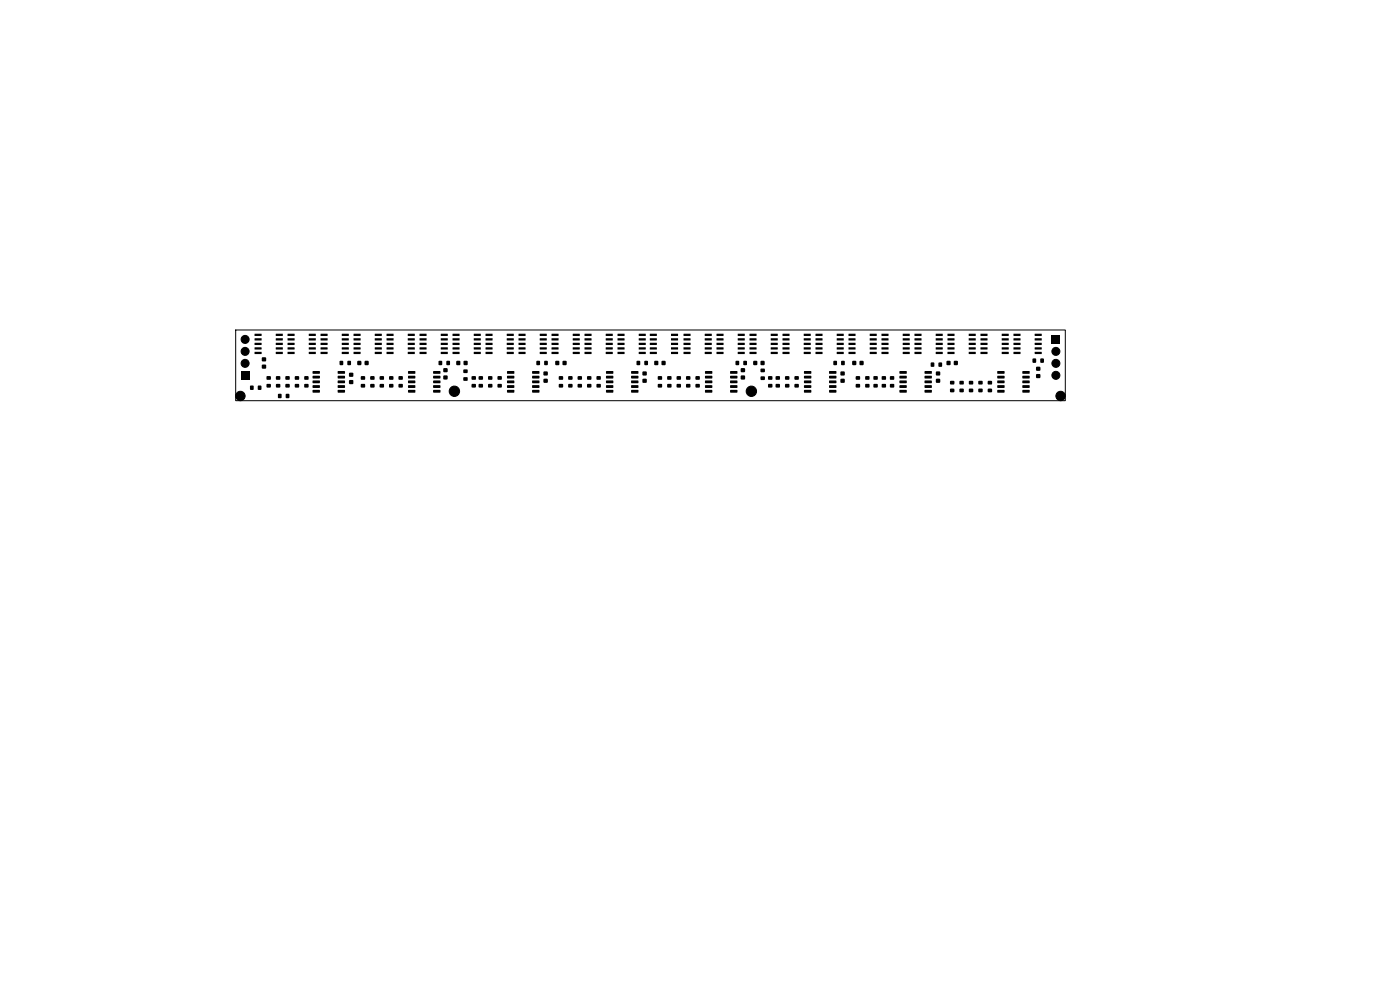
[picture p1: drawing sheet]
<svg xmlns="http://www.w3.org/2000/svg" width="297mm" height="210mm" viewBox="0 0 297 210" stroke-linecap="round" stroke-linejoin="round" font-family="sans-serif">
<g fill="#000">
<path d="M51.1 78.8h1.7v1.7h-1.7zM54 70.8h1.5v.4l-1.5 .1zM54 71.8h1.5v.4h-1.5zM54 72.7h1.5v.4l-1.5 .1zM54 73.7h1.5v.4h-1.5zM54 74.7l1.5-.1v.5h-1.5zM55.6 75.8h.8v.8h-.8zM55.6 77.4h.8v.8h-.8zM56.6 79.8h.8v.7h-.8zM58.5 74.7l1.5-.1v.5h-1.5zM58.5 73.7h1.5v.4h-1.5zM58.5 72.7h1.5v.4l-1.5 .1z"/>
<path d="M58.5 71.8h1.5v.4h-1.5zM58.5 70.8h1.5v.4l-1.5 .1zM58.6 79.8h.8v.7h-.8zM61 70.8h1.5v.4l-1.5 .1zM61 71.8h1.5v.4h-1.5zM61 72.7h1.5v.4l-1.5 .1zM61 73.7h1.5v.4h-1.5zM61 74.7l1.5-.1v.5h-1.5zM60.6 79.8h.8v.7h-.8zM62.6 79.8h.8v.7h-.8zM64.6 79.8h.8v.7h-.8zM65.5 74.7l1.5-.1v.5h-1.5z"/>
<path d="M65.5 73.7h1.5v.4h-1.5zM65.5 72.7h1.5v.4l-1.5 .1zM65.5 71.8h1.5v.4h-1.5zM65.5 70.8h1.5v.4l-1.5 .1zM66.3 78.7h1.5l.1 .5-1.5 .1zM66.3 79.7h1.5l.1 .5-1.5 .1zM68 70.8h1.5v.4l-1.5 .1zM68 71.8h1.5v.4h-1.5zM68 72.7h1.5v.4l-1.5 .1zM68 73.7h1.5v.4h-1.5zM68 74.7l1.5-.1v.5h-1.5zM71.7 79.7h1.4l.1 .5-1.5 .1z"/>
<path d="M71.7 78.7h1.4l.1 .5-1.5 .1zM72.5 74.7l1.5-.1v.5h-1.5zM72.5 73.7h1.5v.4h-1.5zM72.5 72.7h1.5v.4l-1.5 .1zM72.5 71.8h1.5v.4h-1.5zM72.5 70.8h1.5v.4l-1.5 .1zM72.1 76.6h.7v.8h-.7zM73.7 76.6h.7v.8h-.7zM74.1 79.1h.8v.8h-.8zM75 70.8h1.5v.4l-1.5 .1zM75 71.8h1.5v.4h-1.5zM75 72.7h1.5v.4l-1.5 .1z"/>
<path d="M75 73.7h1.5v.4h-1.5zM75 74.7l1.5-.1v.5h-1.5zM75.8 76.6h.8v.8h-.8zM76.6 79.8h.8v.7h-.8zM77.4 76.6h.8v.8h-.8zM78.6 79.8h.8v.7h-.8zM79.5 74.7l1.5-.1v.5h-1.5zM79.5 73.7h1.5v.4h-1.5zM79.5 72.7h1.5v.4l-1.5 .1zM79.5 71.8h1.5v.4h-1.5zM79.5 70.8h1.5v.4l-1.5 .1zM80.6 79.8h.8v.7h-.8z"/>
<path d="M82 70.8h1.5v.4l-1.5 .1zM82 71.8h1.5v.4h-1.5zM82 72.7h1.5v.4l-1.5 .1zM82 73.7h1.5v.4h-1.5zM82 74.7l1.5-.1v.5h-1.5zM82.6 79.8h.8v.7h-.8zM84.6 79.8h.8v.7h-.8zM86.5 74.7l1.5-.1v.5h-1.5zM86.5 73.7h1.5v.4h-1.5zM86.5 72.7h1.5v.4l-1.5 .1zM86.5 71.8h1.5v.4h-1.5zM86.5 70.8h1.5v.4l-1.5 .1z"/>
<path d="M86.6 78.7h1.4l.1 .5-1.5 .1zM86.6 79.7h1.4l.1 .5-1.5 .1zM89 70.8h1.5v.4l-1.5 .1zM89 71.8h1.5v.4h-1.5zM89 72.7h1.5v.4l-1.5 .1zM89 73.7h1.5v.4h-1.5zM89 74.7l1.5-.1v.5h-1.5zM91.9 79.7h1.5v.5l-1.4 .1zM91.9 78.7h1.5v.5l-1.4 .1zM93.5 74.7l1.5-.1v.5h-1.5zM93.5 73.7h1.5v.4h-1.5zM93.5 72.7h1.5v.4l-1.5 .1z"/>
<path d="M93.5 71.8h1.5v.4h-1.5zM93.5 70.8h1.5v.4l-1.5 .1zM93.1 76.6h.7v.8h-.7zM94.1 78.1h.8v.8h-.8zM94.1 79.7h.8v.8h-.8zM94.7 76.6h.7v.8h-.7zM96 70.8h1.5v.4l-1.5 .1zM96 71.8h1.5v.4h-1.5zM96 72.7h1.5v.4l-1.5 .1zM96 73.7h1.5v.4h-1.5zM96 74.7l1.5-.1v.5h-1.5zM96.8 76.6h.8v.8h-.8z"/>
<path d="M98.4 76.6h.8v.8h-.8zM98.3 78.4h.9v.7h-.9zM100.5 74.7l1.5-.1v.5h-1.5zM100.5 73.7h1.5v.4h-1.5zM100.5 72.7h1.5v.4l-1.5 .1zM100.5 71.8h1.5v.4h-1.5zM100.5 70.8h1.5v.4l-1.5 .1zM100.1 79.8h.8v.7h-.8zM101.6 79.8h.8v.7h-.8zM103 70.8h1.5v.4l-1.5 .1zM103 71.8h1.5v.4h-1.5zM103 72.7h1.5v.4l-1.5 .1z"/>
<path d="M103 73.7h1.5v.4h-1.5zM103 74.7l1.5-.1v.5h-1.5zM103.6 79.8h.8v.7h-.8zM105.6 79.8h.8v.7h-.8zM107.5 74.7l1.5-.1v.5h-1.5zM107.5 73.7h1.5v.4h-1.5zM107.5 72.7h1.5v.4l-1.5 .1zM107.5 71.8h1.5v.4h-1.5zM107.5 70.8h1.5v.4l-1.5 .1zM107.6 78.7h1.4l.1 .5-1.5 .1zM107.6 79.7h1.4l.1 .5-1.5 .1zM110 70.8h1.5v.4l-1.5 .1z"/>
<path d="M110 71.8h1.5v.4h-1.5zM110 72.7h1.5v.4l-1.5 .1zM110 73.7h1.5v.4h-1.5zM110 74.7l1.5-.1v.5h-1.5zM112.9 79.7h1.5v.5l-1.4 .1zM112.9 78.7h1.5v.5l-1.4 .1zM114.5 74.7l1.5-.1v.5h-1.5zM114.5 73.7h1.5v.4h-1.5zM114.5 72.7h1.5v.4l-1.5 .1zM114.5 71.8h1.5v.4h-1.5zM114.5 70.8h1.5v.4l-1.5 .1zM113.8 76.6h.7v.8h-.7z"/>
<path d="M115.3 78.8h.9v.8h-.9zM115.5 76.6h.7v.8h-.7zM117 70.8h1.5v.4l-1.5 .1zM117 71.8h1.5v.4h-1.5zM117 72.7h1.5v.4l-1.5 .1zM117 73.7h1.5v.4h-1.5zM117 74.7l1.5-.1v.5h-1.5zM117.8 76.6h.8v.8h-.8zM118.6 79.8h.8v.7h-.8zM119.4 76.6h.8v.8h-.8zM120.6 79.8h.8v.7h-.8zM121.5 74.7l1.5-.1v.5h-1.5z"/>
<path d="M121.5 73.7h1.5v.4h-1.5zM121.5 72.7h1.5v.4l-1.5 .1zM121.5 71.8h1.5v.4h-1.5zM121.5 70.8h1.5v.4l-1.5 .1zM122.6 79.8h.8v.7h-.8zM124 70.8h1.5v.4l-1.5 .1zM124 71.8h1.5v.4h-1.5zM124 72.7h1.5v.4l-1.5 .1zM124 73.7h1.5v.4h-1.5zM124 74.7l1.5-.1v.5h-1.5zM124.6 79.8h.8v.7h-.8zM126.6 79.8h.8v.7h-.8z"/>
<path d="M128.5 74.7l1.5-.1v.5h-1.5zM128.5 73.7h1.5v.4h-1.5zM128.5 72.7h1.5v.4l-1.5 .1zM128.5 71.8h1.5v.4h-1.5zM128.5 70.8h1.5v.4l-1.5 .1zM128.6 78.7h1.4l.1 .5-1.5 .1zM128.6 79.7h1.4l.1 .5-1.5 .1zM131 70.8h1.5v.4l-1.5 .1zM131 71.8h1.5v.4h-1.5zM131 72.7h1.5v.4l-1.5 .1zM131 73.7h1.5v.4h-1.5zM131 74.7l1.5-.1v.5h-1.5z"/>
<path d="M133.9 79.7h1.5v.5l-1.4 .1zM133.9 78.7h1.5v.5l-1.4 .1zM135.5 74.7l1.5-.1v.5h-1.5zM135.5 73.7h1.5v.4h-1.5zM135.5 72.7h1.5v.4l-1.5 .1zM135.5 71.8h1.5v.4h-1.5zM135.5 70.8h1.5v.4l-1.5 .1zM135.1 76.6h.7v.8h-.7zM136.3 78.8h.9v.8h-.9zM136.7 76.6h.7v.8h-.7zM137.9 70.8h1.4v.4l-1.4 .1zM137.9 71.8h1.4v.4h-1.4z"/>
<path d="M137.9 72.7h1.4v.4l-1.4 .1zM137.9 73.7h1.4v.4h-1.4zM137.9 74.7l1.4-.1v.5h-1.4zM138.8 76.6h.8v.8h-.8zM139.6 79.8h.8v.7h-.8zM140.4 76.6h.8v.8h-.8zM141.6 79.8h.8v.7h-.8zM142.4 74.7l1.4-.1v.5h-1.4zM142.4 73.7h1.4v.4h-1.4zM142.4 72.7h1.4v.4l-1.4 .1zM142.4 71.8h1.4v.4h-1.4zM142.4 70.8h1.4v.4l-1.4 .1z"/>
<path d="M143.6 79.8h.8v.7h-.8zM145 70.8h1.5v.4l-1.5 .1zM145 71.8h1.5v.4h-1.5zM145 72.7h1.5v.4l-1.5 .1zM145 73.7h1.5v.4h-1.5zM145 74.7l1.5-.1v.5h-1.5zM145.6 79.8h.8v.7h-.8zM147.6 79.8h.8v.7h-.8zM149.5 74.7l1.5-.1v.5h-1.5zM149.5 73.7h1.5v.4h-1.5zM149.5 72.7h1.5v.4l-1.5 .1zM149.5 71.8h1.5v.4h-1.5z"/>
<path d="M149.5 70.8h1.5v.4l-1.5 .1zM149.6 78.7h1.4l.1 .5-1.5 .1zM149.6 79.7h1.4l.1 .5-1.5 .1zM152 70.8h1.5v.4l-1.5 .1zM152 71.8h1.5v.4h-1.5zM152 72.7h1.5v.4l-1.5 .1zM152 73.7h1.5v.4h-1.5zM152 74.7l1.5-.1v.5h-1.5zM154.9 79.7h1.5v.5l-1.4 .1zM154.9 78.7h1.5v.5l-1.4 .1zM156.5 74.7l1.5-.1v.5h-1.5zM156.5 73.7h1.5v.4h-1.5z"/>
<path d="M156.5 72.7h1.5v.4l-1.5 .1zM156.5 71.8h1.5v.4h-1.5zM156.5 70.8h1.5v.4l-1.5 .1zM156.1 76.6h.7v.8h-.7zM157.2 78.1h.8v.8h-.8zM157.2 79.7h.8v.8h-.8zM157.7 76.6h.7v.8h-.7zM159 70.8h1.5v.4l-1.5 .1zM159 71.8h1.5v.4h-1.5zM159 72.7h1.5v.4l-1.5 .1zM159 73.7h1.5v.4h-1.5zM159 74.7l1.5-.1v.5h-1.5z"/>
<path d="M159.8 76.6h.8v.8h-.8zM161.4 76.6h.8v.8h-.8zM161.4 78.2h.8v.7h-.8zM161.4 79.9h.8v.7h-.8zM163.5 74.7l1.5-.1v.5h-1.5zM163.5 73.7h1.5v.4h-1.5zM163.5 72.7h1.5v.4l-1.5 .1zM163.5 71.8h1.5v.4h-1.5zM163.5 70.8h1.5v.4l-1.5 .1zM163 79.8h.8v.7h-.8zM164.6 79.8h.8v.7h-.8zM166 70.8h1.5v.4l-1.5 .1z"/>
<path d="M166 71.8h1.5v.4h-1.5zM166 72.7h1.5v.4l-1.5 .1zM166 73.7h1.5v.4h-1.5zM166 74.7l1.5-.1v.5h-1.5zM166.6 79.8h.8v.7h-.8zM168.6 79.8h.8v.7h-.8zM170.5 74.7l1.5-.1v.5h-1.5zM170.5 73.7h1.5v.4h-1.5zM170.5 72.7h1.5v.4l-1.5 .1zM170.5 71.8h1.5v.4h-1.5zM170.5 70.8h1.5v.4l-1.5 .1zM170.6 78.7h1.4l.1 .5-1.5 .1z"/>
<path d="M170.6 79.7h1.4l.1 .5-1.5 .1zM173 70.8h1.5v.4l-1.5 .1zM173 71.8h1.5v.4h-1.5zM173 72.7h1.5v.4l-1.5 .1zM173 73.7h1.5v.4h-1.5zM173 74.7l1.5-.1v.5h-1.5zM175.9 79.7h1.5v.5l-1.4 .1zM175.9 78.7h1.5v.5l-1.4 .1zM177.5 74.7l1.5-.1v.5h-1.5zM177.5 73.7h1.5v.4h-1.5zM177.5 72.7h1.5v.4l-1.5 .1zM177.5 71.8h1.5v.4h-1.5z"/>
<path d="M177.5 70.8h1.5v.4l-1.5 .1zM176.8 76.6h.7v.8h-.7zM178.3 78.8h.9v.8h-.9zM178.5 76.6h.7v.8h-.7zM180 70.8h1.5v.4l-1.5 .1zM180 71.8h1.5v.4h-1.5zM180 72.7h1.5v.4l-1.5 .1zM180 73.7h1.5v.4h-1.5zM180 74.7l1.5-.1v.5h-1.5zM180.8 76.6h.8v.8h-.8zM181.6 79.8h.8v.7h-.8zM182.4 76.6h.8v.8h-.8z"/>
<path d="M183.6 79.8h.8v.7h-.8zM184.5 74.7l1.5-.1v.5h-1.5zM184.5 73.7h1.5v.4h-1.5zM184.5 72.7h1.5v.4l-1.5 .1zM184.5 71.8h1.5v.4h-1.5zM184.5 70.8h1.5v.4l-1.5 .1zM185.3 79.8h.9v.7h-.9zM187 70.8h1.5v.4l-1.5 .1zM187 71.8h1.5v.4h-1.5zM187 72.7h1.5v.4l-1.5 .1zM187 73.7h1.5v.4h-1.5zM187 74.7l1.5-.1v.5h-1.5z"/>
<path d="M187.1 79.8h.8v.7h-.8zM188.8 79.8h.9v.7h-.9zM190.8 78.7h1.5l.1 .5-1.5 .1zM190.8 79.7h1.5l.1 .5-1.5 .1zM191.5 74.7l1.5-.1v.5h-1.5zM191.5 73.7h1.5v.4h-1.5zM191.5 72.7h1.5v.4l-1.5 .1zM191.5 71.8h1.5v.4h-1.5zM191.5 70.8h1.5v.4l-1.5 .1zM194 70.8h1.5v.4l-1.5 .1zM194 71.8h1.5v.4h-1.5zM194 72.7h1.5v.4l-1.5 .1z"/>
<path d="M194 73.7h1.5v.4h-1.5zM194 74.7l1.5-.1v.5h-1.5zM196.2 79.7h1.4l.1 .5-1.5 .1zM196.2 78.7h1.4l.1 .5-1.5 .1zM197.5 76.9h.7v.9h-.7zM198.5 74.7l1.5-.1v.5h-1.5zM198.5 73.7h1.5v.4h-1.5zM198.5 72.7h1.5v.4l-1.5 .1zM198.5 71.8h1.5v.4h-1.5zM198.5 70.8h1.5v.4l-1.5 .1zM198.6 78.8h.8v.8h-.8zM199.1 76.9h.7v.9h-.7z"/>
<path d="M200.8 76.6h.8v.8h-.8zM201 70.8h1.5v.4l-1.5 .1zM201 71.8h1.5v.4h-1.5zM201 72.7h1.5v.4l-1.5 .1zM201 73.7h1.5v.4h-1.5zM201 74.7l1.5-.1v.5h-1.5zM202.4 76.6h.8v.8h-.8zM205.5 74.7l1.5-.1v.5h-1.5zM205.5 73.7h1.5v.4h-1.5zM205.5 72.7h1.5v.4l-1.5 .1zM205.5 71.8h1.5v.4h-1.5zM205.5 70.8h1.5v.4l-1.5 .1z"/>
<path d="M208 70.8h1.5v.4l-1.5 .1zM208 71.8h1.5v.4h-1.5zM208 72.7h1.5v.4l-1.5 .1zM208 73.7h1.5v.4h-1.5zM208 74.7l1.5-.1v.5h-1.5zM211.6 78.7h1.4l.1 .5-1.5 .1zM211.6 79.7h1.4l.1 .5-1.5 .1zM212.5 74.7l1.5-.1v.5h-1.5zM212.5 73.7h1.5v.4h-1.5zM212.5 72.7h1.5v.4l-1.5 .1zM212.5 71.8h1.5v.4h-1.5zM212.5 70.8h1.5v.4l-1.5 .1z"/>
<path d="M215 70.8h1.5v.4l-1.5 .1zM215 71.8h1.5v.4h-1.5zM215 72.7h1.5v.4l-1.5 .1zM215 73.7h1.5v.4h-1.5zM215 74.7l1.5-.1v.5h-1.5zM216.9 79.7h1.5v.5l-1.4 .1zM216.9 78.7h1.5v.5l-1.4 .1zM219.5 74.7l1.5-.1v.5h-1.5zM219.5 73.7h1.5v.4h-1.5zM219.5 72.7h1.5v.4l-1.5 .1zM219.5 71.8h1.5v.4h-1.5zM219.5 70.8h1.5v.4l-1.5 .1z"/>
<path d="M219.1 76.1h.7v.8h-.7zM219.8 77.8h.9v.8h-.9zM219.8 79.4h.9v.8h-.9zM220.7 76.1h.7v.8h-.7zM223.1 71.2h1.8v1.7h-1.8zM53.1 81.8h.7v.9h-.7zM54.7 81.8h.7v.9h-.7zM56.6 81.5h.8v.7h-.8zM59 83.6h.7v.8h-.7zM58.6 81.5h.8v.7h-.8zM60.7 83.6h.6v.8h-.6zM60.6 81.5h.8v.7h-.8z"/>
<path d="M62.6 81.5h.8v.7h-.8zM64.6 81.5h.8v.7h-.8zM66.3 80.7h1.5l.1 .5-1.5 .1zM66.3 81.7h1.5l.1 .5-1.5 .1zM66.3 82.7h1.5l.1 .5-1.5 .1zM71.7 82.7h1.4l.1 .5-1.5 .1zM71.7 81.7h1.4l.1 .5-1.5 .1zM71.7 80.7h1.4l.1 .5-1.5 .1zM74.1 80.7h.8v.7h-.8zM76.6 81.5h.8v.7h-.8zM78.6 81.5h.8v.7h-.8zM80.6 81.5h.8v.7h-.8z"/>
<path d="M82.6 81.5h.8v.7h-.8zM84.6 81.5h.8v.7h-.8zM86.6 80.7h1.4l.1 .5-1.5 .1zM86.6 81.7h1.4l.1 .5-1.5 .1zM86.6 82.7h1.4l.1 .5-1.5 .1zM91.9 82.7h1.5v.5l-1.4 .1zM91.9 81.7h1.5v.5l-1.4 .1zM91.9 80.7h1.5v.5l-1.4 .1zM98.3 80.1h.9v.6h-.9zM100.1 81.5h.8v.7h-.8zM101.6 81.5h.8v.7h-.8zM103.6 81.5h.8v.7h-.8z"/>
<path d="M105.6 81.5h.8v.7h-.8zM107.6 80.7h1.4l.1 .5-1.5 .1zM107.6 81.7h1.4l.1 .5-1.5 .1zM107.6 82.7h1.4l.1 .5-1.5 .1zM112.9 82.7h1.5v.5l-1.4 .1zM112.9 81.7h1.5v.5l-1.4 .1zM112.9 80.7h1.5v.5l-1.4 .1zM115.3 80.4h.9v.8h-.9zM118.6 81.5h.8v.7h-.8zM120.6 81.5h.8v.7h-.8zM122.6 81.5h.8v.7h-.8zM124.6 81.5h.8v.7h-.8z"/>
<path d="M126.6 81.5h.8v.7h-.8zM128.6 80.7h1.4l.1 .5-1.5 .1zM128.6 81.7h1.4l.1 .5-1.5 .1zM128.6 82.7h1.4l.1 .5-1.5 .1zM133.9 82.7h1.5v.5l-1.4 .1zM133.9 81.7h1.5v.5l-1.4 .1zM133.9 80.7h1.5v.5l-1.4 .1zM136.3 80.4h.9v.8h-.9zM139.6 81.5h.8v.7h-.8zM141.6 81.5h.8v.7h-.8zM143.6 81.5h.8v.7h-.8zM145.6 81.5h.8v.7h-.8z"/>
<path d="M147.6 81.5h.8v.7h-.8zM149.6 80.7h1.4l.1 .5-1.5 .1zM149.6 81.7h1.4l.1 .5-1.5 .1zM149.6 82.7h1.4l.1 .5-1.5 .1zM154.9 82.7h1.5v.5l-1.4 .1zM154.9 81.7h1.5v.5l-1.4 .1zM154.9 80.7h1.5v.5l-1.4 .1zM163 81.5h.8v.7h-.8zM164.6 81.5h.8v.7h-.8zM166.6 81.5h.8v.7h-.8zM168.6 81.5h.8v.7h-.8zM170.6 80.7h1.4l.1 .5-1.5 .1z"/>
<path d="M170.6 81.7h1.4l.1 .5-1.5 .1zM170.6 82.7h1.4l.1 .5-1.5 .1zM175.9 82.7h1.5v.5l-1.4 .1zM175.9 81.7h1.5v.5l-1.4 .1zM175.9 80.7h1.5v.5l-1.4 .1zM178.3 80.4h.9v.8h-.9zM181.6 81.5h.8v.7h-.8zM183.6 81.5h.8v.7h-.8zM185.3 81.5h.9v.7h-.9zM187.1 81.5h.8v.7h-.8zM188.8 81.5h.9v.7h-.9zM190.8 80.7h1.5l.1 .5-1.5 .1z"/>
<path d="M190.8 81.7h1.5l.1 .5-1.5 .1zM190.8 82.7h1.5l.1 .5-1.5 .1zM196.2 82.7h1.4l.1 .5-1.5 .1zM196.2 81.7h1.4l.1 .5-1.5 .1zM196.2 80.7h1.4l.1 .5-1.5 .1zM198.6 80.4h.8v.8h-.8zM201.6 80.8h.8v.7h-.8zM201.6 82.5h.8v.7h-.8zM203.6 80.8h.8v.7h-.8zM203.6 82.5h.8v.7h-.8zM205.6 80.8h.8v.7h-.8zM205.6 82.5h.8v.7h-.8z"/>
<path d="M207.6 80.8h.8v.7h-.8zM207.6 82.5h.8v.7h-.8zM209.6 80.8h.8v.7h-.8zM209.6 82.5h.8v.7h-.8zM211.6 80.7h1.4l.1 .5-1.5 .1zM211.6 81.7h1.4l.1 .5-1.5 .1zM211.6 82.7h1.4l.1 .5-1.5 .1zM216.9 82.7h1.5v.5l-1.4 .1zM216.9 81.7h1.5v.5l-1.4 .1zM216.9 80.7h1.5v.5l-1.4 .1z"/>
</g>
<g fill="#000" stroke="#000" stroke-width=".21">
<circle cx="52" cy="74.5" r=".85"/>
<circle cx="52" cy="72" r=".85"/>
<circle cx="52" cy="77.1" r=".85"/>
<circle cx="224" cy="77.1" r=".85"/>
<circle cx="224" cy="74.5" r=".85"/>
<circle cx="224" cy="79.6" r=".85"/>
<circle cx="51" cy="84" r="1"/>
<circle cx="96.4" cy="83" r="1.1"/>
<circle cx="159.4" cy="83" r="1.1"/>
<circle cx="225" cy="84" r="1"/>
</g>
<path d="M50 70h176v15h-176z" fill="none" stroke="#000" stroke-width=".21"/>
</svg>
